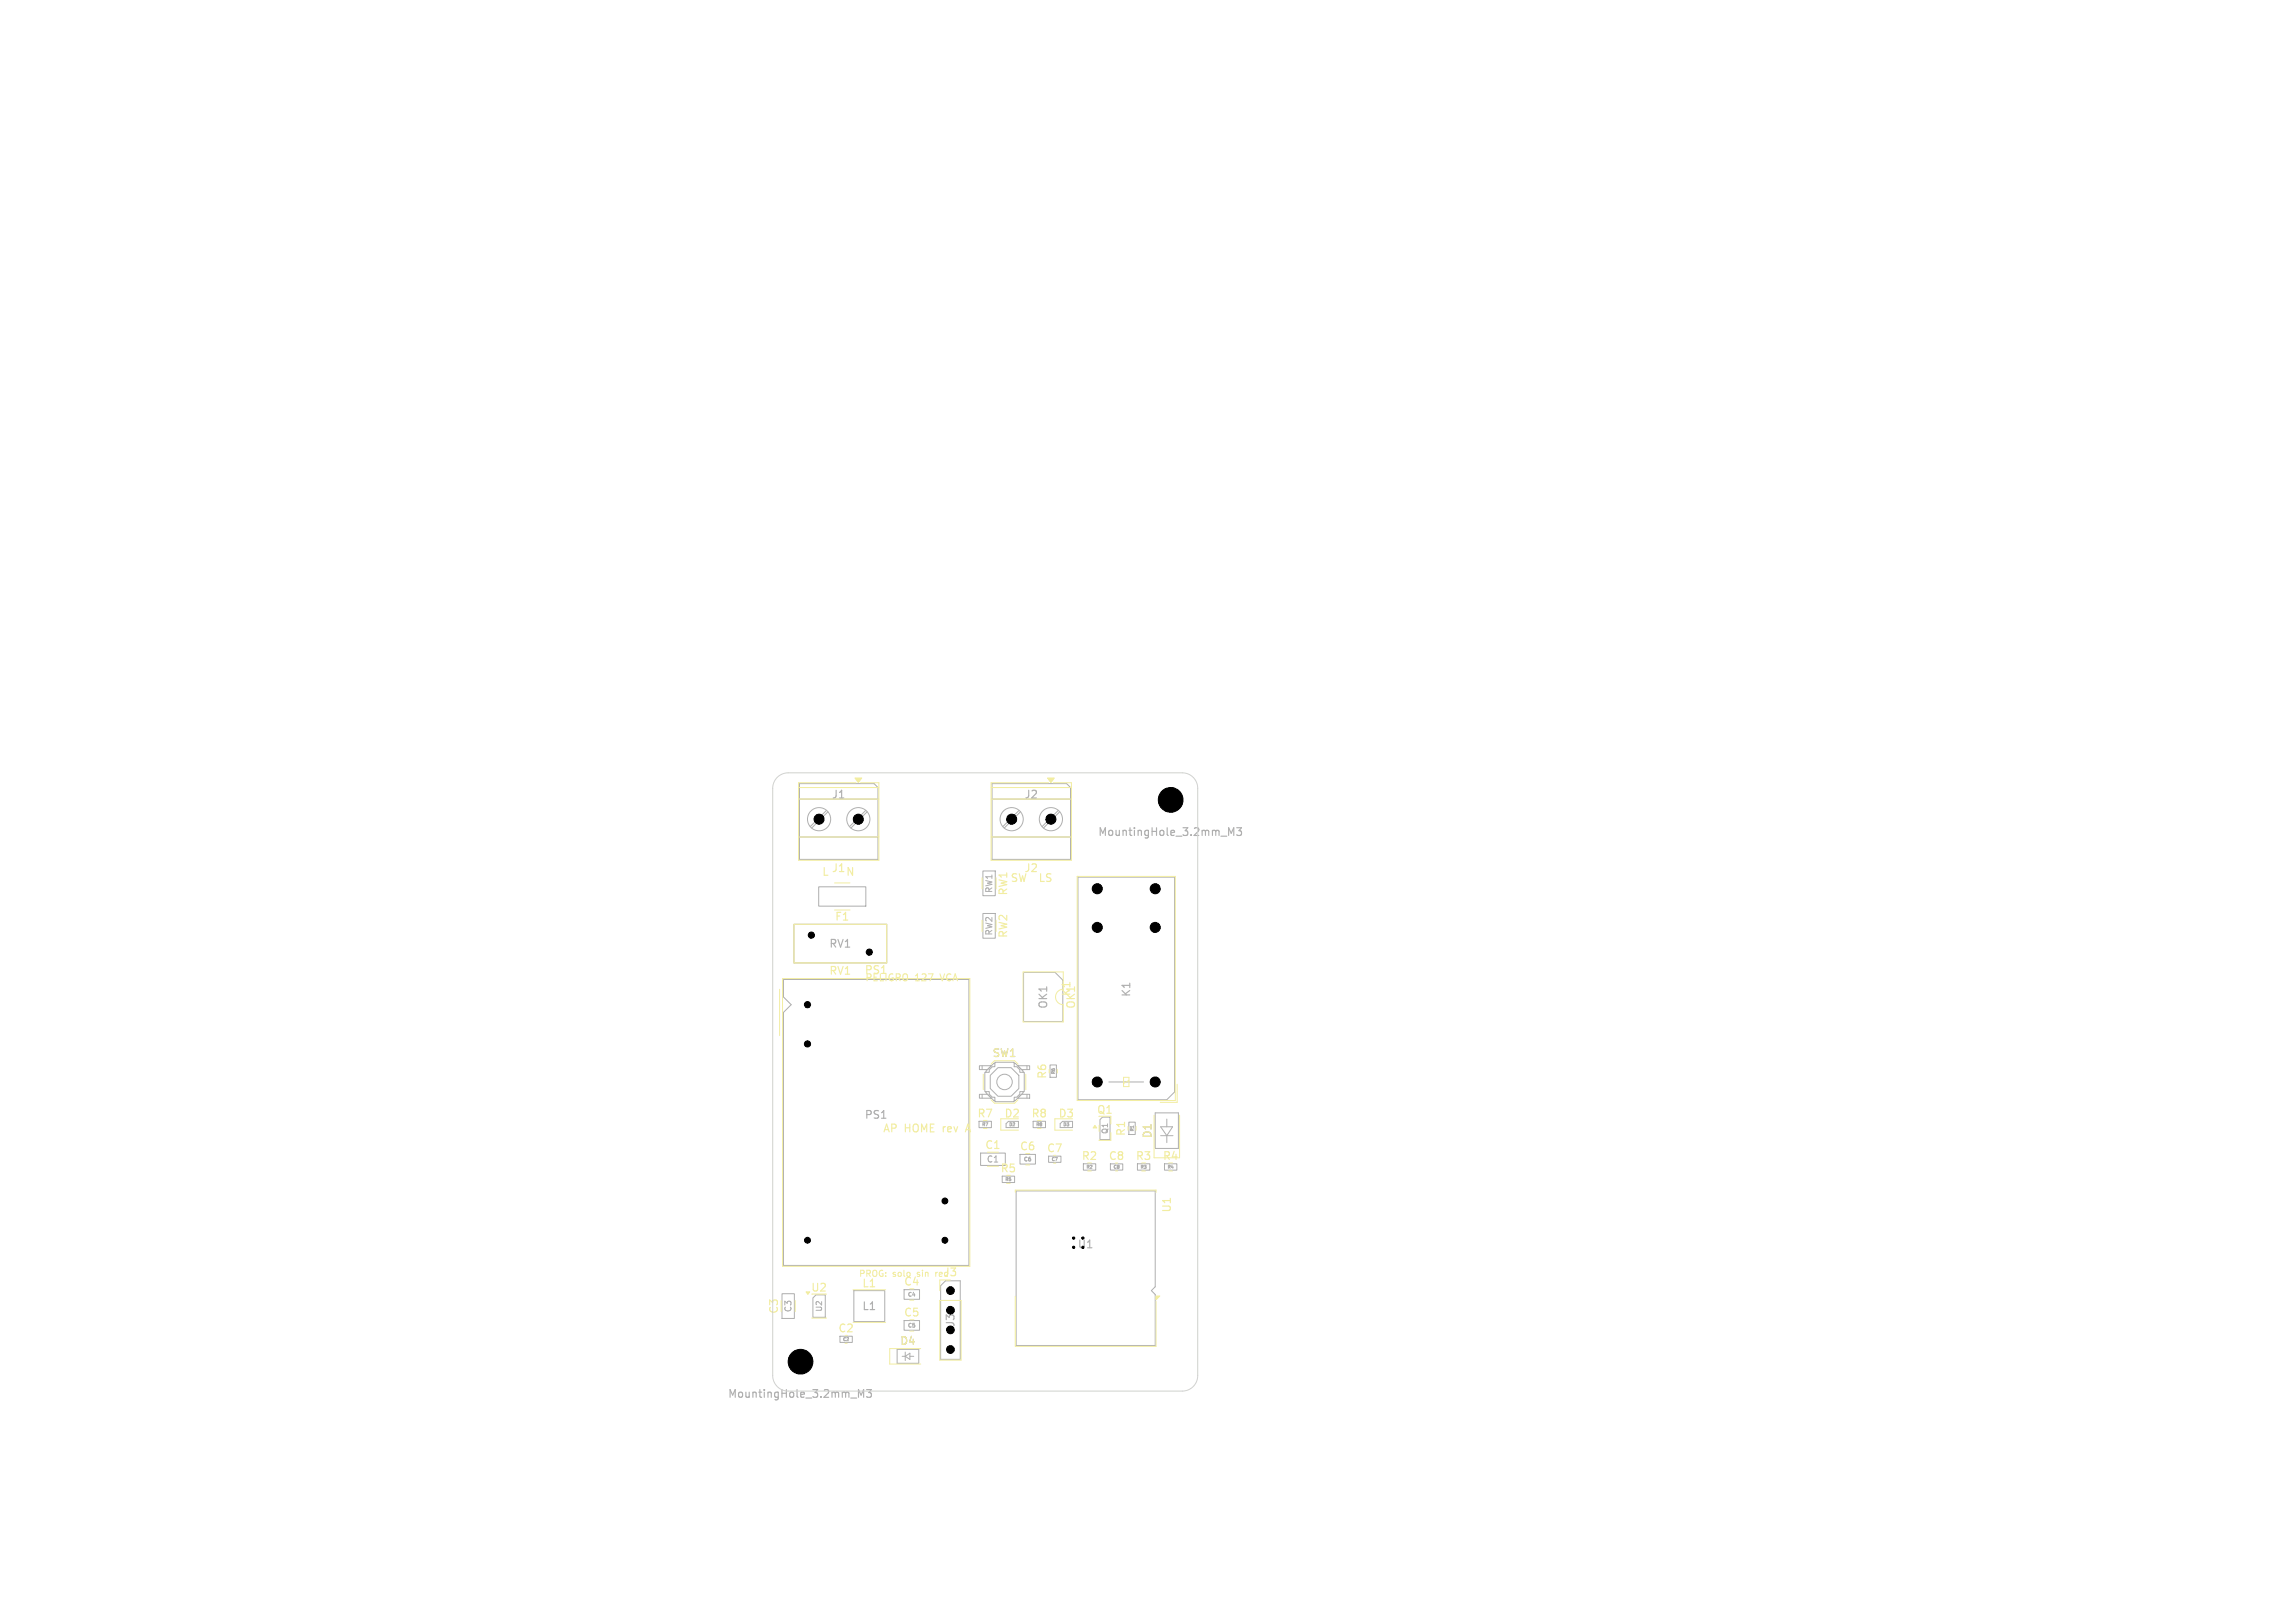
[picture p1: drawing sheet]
<svg xmlns="http://www.w3.org/2000/svg" width="297mm" height="210mm" viewBox="0 0 297 210" stroke-linecap="round" stroke-linejoin="round" font-family="sans-serif">
<defs><g id="words">
<g font-size="1.4" fill="#afafaf">
<text x="107.6" y="103.5">J1</text>
<text x="132.5" y="103.5">J2</text>
<text x="142" y="108.4">MountingHole_3.2mm_M3</text>
<text x="107.2" y="122.8">RV1</text>
<text x="135.7" y="130.6" transform="rotate(-90 135.7 130.6)">OK1</text>
<text x="146.5" y="129.1" transform="rotate(-90 146.5 129.1)">K1</text>
<text x="111.8" y="145">PS1</text>
<text x="111.5" y="169.7">L1</text>
<text x="123.7" y="171.8" transform="rotate(-90 123.7 171.8)">J3</text>
<text x="94.1" y="181.1">MountingHole_3.2mm_M3</text>
</g>
<g font-size="1.4" fill="#f2eda1">
<text x="106.3" y="113.5">L</text>
<text x="107.6" y="113">J1</text>
<text x="110.1" y="113.5">N</text>
<text x="132.5" y="113">J2</text>
<text x="108" y="119.3">F1</text>
<text x="130.6" y="116" transform="rotate(-90 130.6 116)">RW1</text>
<text x="130.7" y="114.3">SW</text>
<text x="134.8" y="114.3">LS</text>
<text x="130.6" y="121.5" transform="rotate(-90 130.6 121.5)">RW2</text>
<text x="107.2" y="126.3">RV1</text>
<text x="111.8" y="126.2">PS1</text>
<text x="138.7" y="129" transform="rotate(-90 138.7 129)">K1</text>
<text x="139.3" y="130.6" transform="rotate(-90 139.3 130.6)">OK1</text>
<text x="128.4" y="137">SW1</text>
<text x="135.6" y="139.7" transform="rotate(-90 135.6 139.7)">R6</text>
<text x="114.2" y="146.7">AP</text>
<text x="117.1" y="146.7">HOME</text>
<text x="122.2" y="146.7">rev</text>
<text x="125.5" y="146.7">A</text>
<text x="126.4" y="144.8">R7</text>
<text x="127.4" y="148.9">C1</text>
<text x="129.9" y="144.8">D2</text>
<text x="131.9" y="149">C6</text>
<text x="133.4" y="144.8">R8</text>
<text x="135.4" y="149.3">C7</text>
<text x="136.9" y="144.8">D3</text>
<text x="141.9" y="144.3">Q1</text>
<text x="145.8" y="147.1" transform="rotate(-90 145.8 147.1)">R1</text>
<text x="149.2" y="147.4" transform="rotate(-90 149.2 147.4)">D1</text>
<text x="129.4" y="151.9">R5</text>
<text x="139.9" y="150.3">R2</text>
<text x="143.4" y="150.3">C8</text>
<text x="146.9" y="150.3">R3</text>
<text x="150.4" y="150.3">R4</text>
<text x="151.7" y="157" transform="rotate(-90 151.7 157)">U1</text>
<text x="104.9" y="167.3">U2</text>
<text x="111.5" y="166.8">L1</text>
<text x="116.9" y="166.5">C4</text>
<text x="122" y="165.3">J3</text>
<text x="100.9" y="170.1" transform="rotate(-90 100.9 170.1)">C3</text>
<text x="108.4" y="172.6">C2</text>
<text x="116.9" y="170.5">C5</text>
<text x="116.4" y="174.2">D4</text>
</g>
<text font-size="1.4" x="139.4" y="161.7">U1</text>
<g font-size="1.3" fill="#f2eda1">
<text x="111.9" y="127.2">PELIGRO</text>
<text x="118.4" y="127.2">127</text>
<text x="121.9" y="127.2">VCA</text>
</g>
<g font-size="1.1" fill="#f2eda1">
<text x="128.6" y="115.6" transform="rotate(-90 128.6 115.6)">RW1</text>
<text x="128.6" y="121.1" transform="rotate(-90 128.6 121.1)">RW2</text>
<text x="127.6" y="150.6">C1</text>
<text x="111.1" y="165.4">PROG:</text>
<text x="115.5" y="165.4">solo</text>
<text x="118.8" y="165.4">sin</text>
<text x="121.4" y="165.4">red</text>
<text x="102.6" y="169.9" transform="rotate(-90 102.6 169.9)">C3</text>
</g>
<g font-size="1" fill="#afafaf">
<text x="143.5" y="146.8" transform="rotate(-90 143.5 146.8)">Q1</text>
<text x="106.5" y="169.8" transform="rotate(-90 106.5 169.8)">U2</text>
</g>
<g font-size=".7" fill="#afafaf">
<text x="132.4" y="150.4">C6</text>
<text x="117.4" y="167.9">C4</text>
<text x="117.4" y="171.9">C5</text>
</g>
<g font-size=".6" fill="#afafaf">
<text x="136.6" y="139" transform="rotate(-90 136.6 139)">R6</text>
<text x="127.1" y="145.8">R7</text>
<text x="130.6" y="145.8">D2</text>
<text x="134.1" y="145.8">R8</text>
<text x="137.6" y="145.8">D3</text>
<text x="146.8" y="146.4" transform="rotate(-90 146.8 146.4)">R1</text>
<text x="130.1" y="152.9">R5</text>
<text x="136.1" y="150.3">C7</text>
<text x="140.6" y="151.3">R2</text>
<text x="144.1" y="151.3">C8</text>
<text x="147.6" y="151.3">R3</text>
<text x="151.1" y="151.3">R4</text>
<text x="109.1" y="173.6">C2</text>
</g>
</g></defs>
<g fill="none" stroke="#afafaf" stroke-width=".15">
<path d="M150.7 103v1M150.7 103.4h.6M151.3 103v1M151.7 104h.6M151.7 103.2l.3-.2v1M159 108.1v-1l.3 .7 .4-.7v1M160 107.1h.7l-.4 .4 .3 .1v.4l-.1 .1-.5-.1M102.8 175.7v1M102.8 176.1h.6M103.4 175.7v1M103.8 175.8l.4-.1 .2 .1v.1l-.6 .8h.6M112.1 179.8h.7l-.4 .4 .3 .1v.4l-.1 .1-.5-.1"/>
<path d="M111.1 180.8v-1l.3 .7 .4-.7v1"/>
</g>
<g fill="none" stroke="#afafaf" stroke-width=".13">
<path d="M102.8 119.6h11.9v5h-11.9zM103.5 101.4h9.6l.5 .5v9.3h-10.1zM103.5 101.9h10.1M103.5 103.4h10.1M103.5 108.3h10.1M105.9 114.8h6.1v2.5h-6.1zM107 104.9l-2.1 2.1M107.1 105l-2.1 2.1M112 104.9l-2.1 2.1M112.2 105l-2.1 2.1M127.2 118.2h1.6v3.2h-1.6zM127.2 112.7h1.6v3.2h-1.6z"/>
<path d="M128.4 101.4h9.6l.5 .5v9.3h-10.1zM128.4 101.9h10.1M128.4 103.4h10.1M128.4 108.3h10.1M131.9 104.9l-2.1 2.1M132.1 105l-2.1 2.1M137 104.9l-2.1 2.1M137.1 105l-2.1 2.1M139.5 113.5h12.5v27.8l-1 1h-11.5zM101.4 126.7h24v37h-24v-32.7l1-1-1-1zM126.7 137.9h1.6l-.5 .5h-1.1zM127.1 137.9v.5"/>
<path d="M127.4 138.8h.6v-.4l.4-.4h.3v-.5h2.5v.5h.4l.4 .4v.4h.5v2.5h-.5v.3l-.4 .4h-.4v.6h-2.5v-.6h-.3l-.4-.4v-.3h-.6zM128.7 137.6h-.1l-1 1v.2M129.1 138.2h1.7l1 1v1.7l-1 1h-1.7l-.9-1v-1.7zM131.2 137.6h.2l1 1v.2M131.7 137.9h1.5v.5h-1zM132.5 125.8h4l1 1v5.4h-5zM132.9 137.9v.5M135.9 137.8h.8v1.6h-.8zM126.7 145.1h1.6v.8h-1.6zM126.7 141.6h1.1l.5 .5h-1.6zM126.9 149.2h3.2v1.6h-3.2zM127.1 141.6v.5"/>
<path d="M127.6 141.3v.1l1 1h.1M129.7 152.2h1.6v.8h-1.6zM130.5 145.1l-.3 .3v.5h1.6v-.8M131.5 154.1h18v12.4l-.5 .5 .5 .5v6.6h-18zM132 149.4h2v1.2h-2zM132.2 141.6h1v.5h-1.5zM132.4 141.3v.1l-1 1h-.2M132.9 141.6v.5M133.7 145.1h1.6v.8h-1.6zM135.7 149.6h1.6v.8h-1.6zM137.5 145.1l-.3 .3v.5h1.6v-.8M140.2 150.6h1.6v.8h-1.6z"/>
<path d="M142.4 144.9l.3-.3h.9v2.9h-1.2zM143.5 140h4.5M143.7 150.6h1.6v.8h-1.6zM146.1 145.2h.8v1.6h-.8zM147.2 150.6h1.6v.8h-1.6zM149.5 144h3v4.6h-3zM150.2 146.9h1.6M150.2 145.8h1.6l-.8 1.1zM150.7 150.6h1.6v.8h-1.6zM151 144.8v1M151 146.9v1M101.2 167.4h1.6v3.2h-1.6z"/>
<path d="M105.2 168l.4-.4h1.2v2.9h-1.6zM108.7 172.9h1.6v.8h-1.6zM110.5 167h4v4h-4zM116.1 174.6h2.8v1.8h-2.8zM116.7 175.5h.4M117 166.9h2v1.2h-2zM117 170.9h2v1.2h-2zM117.1 175v1.1M117.1 175.5l.7-.4v.8zM117.8 175.5h.4M122.4 165.7h1.9v10.2h-2.6v-9.5z"/>
<circle cx="106" cy="106" r="1.5"/>
<circle cx="111.1" cy="106" r="1.5"/>
<circle cx="130.9" cy="106" r="1.5"/>
<circle cx="136" cy="106" r="1.5"/>
<circle cx="130" cy="140" r="1"/>
</g>
<g fill="none" stroke="#f2eda1" stroke-width=".13">
<path d="M103.3 101.9h10.4M103.3 103.4h10.4M103.3 108.3h10.4M108 114.3h2M108 117.8h2M110.8 101.3h-7.5v10h10.4v-10h-2.3M127.1 113.6v1.4M127.1 119.1v1.4M128.3 101.9h10.4M128.3 103.4h10.4M128.3 108.3h10.4M135.7 101.3h-7.4v10h10.4v-10h-2.4"/>
<path d="M139.4 113.4h12.7v29h-12.7zM100.9 128v6M101.3 126.6h24.2v37.3h-24.2zM127.2 139v2M128.2 137.7l.5-.4h2.6l.4 .4M132.4 125.8h5.2v2.2a1 1 0 0 0-1 1 1 1 0 0 0 1 1v2.2h-5.2zM132.8 139v2M136.8 138.4v.4M145.4 139.4h.7v1.2h-.7zM146.1 139.8l-.7 .4M127.3 146h.4M128.2 142.3l.5 .5h2.6l.4-.5"/>
<path d="M130.3 153.1h.4M131.4 154.3v-.3h18.2v.3M131.8 144.8h-2.3v1.4h2.3M132.7 150.7h.6M134.3 146h.4M136.4 150.5h.2M138.8 144.8h-2.3v1.4h2.3M140.8 151.5h.4M142.2 145.6v.8M143.8 146.6v1l-1.6-.1M143.8 144.4v1M144.4 151.5h.2"/>
<path d="M147 145.8v.4M147.8 151.5h.4M149.3 144.3v5.5h3.3v-5.5M151.3 151.5h.4M152.3 140.3v2.3h-2.2M105.1 170.5h1.8M109.4 173.8h.2M110.4 166.9h4.2M110.4 171.1h4.2M117.7 168.2h.6M117.7 172.2h.6M119.1 174.5h-4v2h4"/>
<path d="M121.1 164.6v.6M121.1 164.7v.1M121.6 165.6v1.4M121.6 168.3h2.8v7.7h-2.8zM131.4 167.7v6.5h18.2v-5.8"/>
</g>
<path d="M102.8 119.6h11.9v5h-11.9zM109.8 113.3v-1l.5 1M125.3 145.5l-.4 1" fill="none" stroke="#f2eda1" stroke-width=".15"/>
<g fill="#f2eda1" stroke="#f2eda1" stroke-width=".13">
<path d="M149.6 167.7h.5l-.5 .5z"/>
<path d="M141.7 145.6l.2 .4h-.4z"/>
<path d="M104.3 167.2h.5l-.3 .3z"/>
<path d="M135.6 100.7h.8l-.4 .6z"/>
<path d="M110.6 100.7h.9l-.4 .6z"/>
</g>
<path d="M100.6 100.6a2 2 0 0 1 1.4-.6h51a2 2 0 0 1 2 2v76a2 2 0 0 1-2 2h-51a2 2 0 0 1-2-2v-76a2 2 0 0 1 .6-1.4z" fill="none" stroke="#d0d2cd" stroke-width=".13"/>
<g fill="#000" stroke="#000" stroke-width=".13">
<circle cx="106" cy="106" r=".65"/>
<circle cx="111.1" cy="106" r=".65"/>
<circle cx="130.9" cy="106" r=".65"/>
<circle cx="136" cy="106" r=".65"/>
<circle cx="142" cy="115" r=".65"/>
<circle cx="142" cy="120" r=".65"/>
<circle cx="149.5" cy="120" r=".65"/>
<circle cx="149.5" cy="115" r=".65"/>
<circle cx="151.5" cy="103.5" r="1.6"/>
<circle cx="104.5" cy="135.1" r=".4"/>
<circle cx="104.5" cy="130" r=".4"/>
<circle cx="105" cy="121" r=".4"/>
<circle cx="112.5" cy="123.2" r=".4"/>
<circle cx="142" cy="140" r=".65"/>
<circle cx="149.5" cy="140" r=".65"/>
<circle cx="122.3" cy="155.4" r=".38"/>
<circle cx="103.6" cy="176.2" r="1.6"/>
<circle cx="104.5" cy="160.5" r=".38"/>
<circle cx="122.3" cy="160.5" r=".38"/>
<circle cx="123" cy="174.6" r=".5"/>
<circle cx="123" cy="172.1" r=".5"/>
<circle cx="123" cy="169.5" r=".5"/>
<circle cx="123" cy="167" r=".5"/>
<circle cx="138.9" cy="161.4" r=".15"/>
<circle cx="138.9" cy="160.2" r=".15"/>
<circle cx="140.1" cy="160.2" r=".15"/>
</g>
<use href="#words"/>
</svg>
